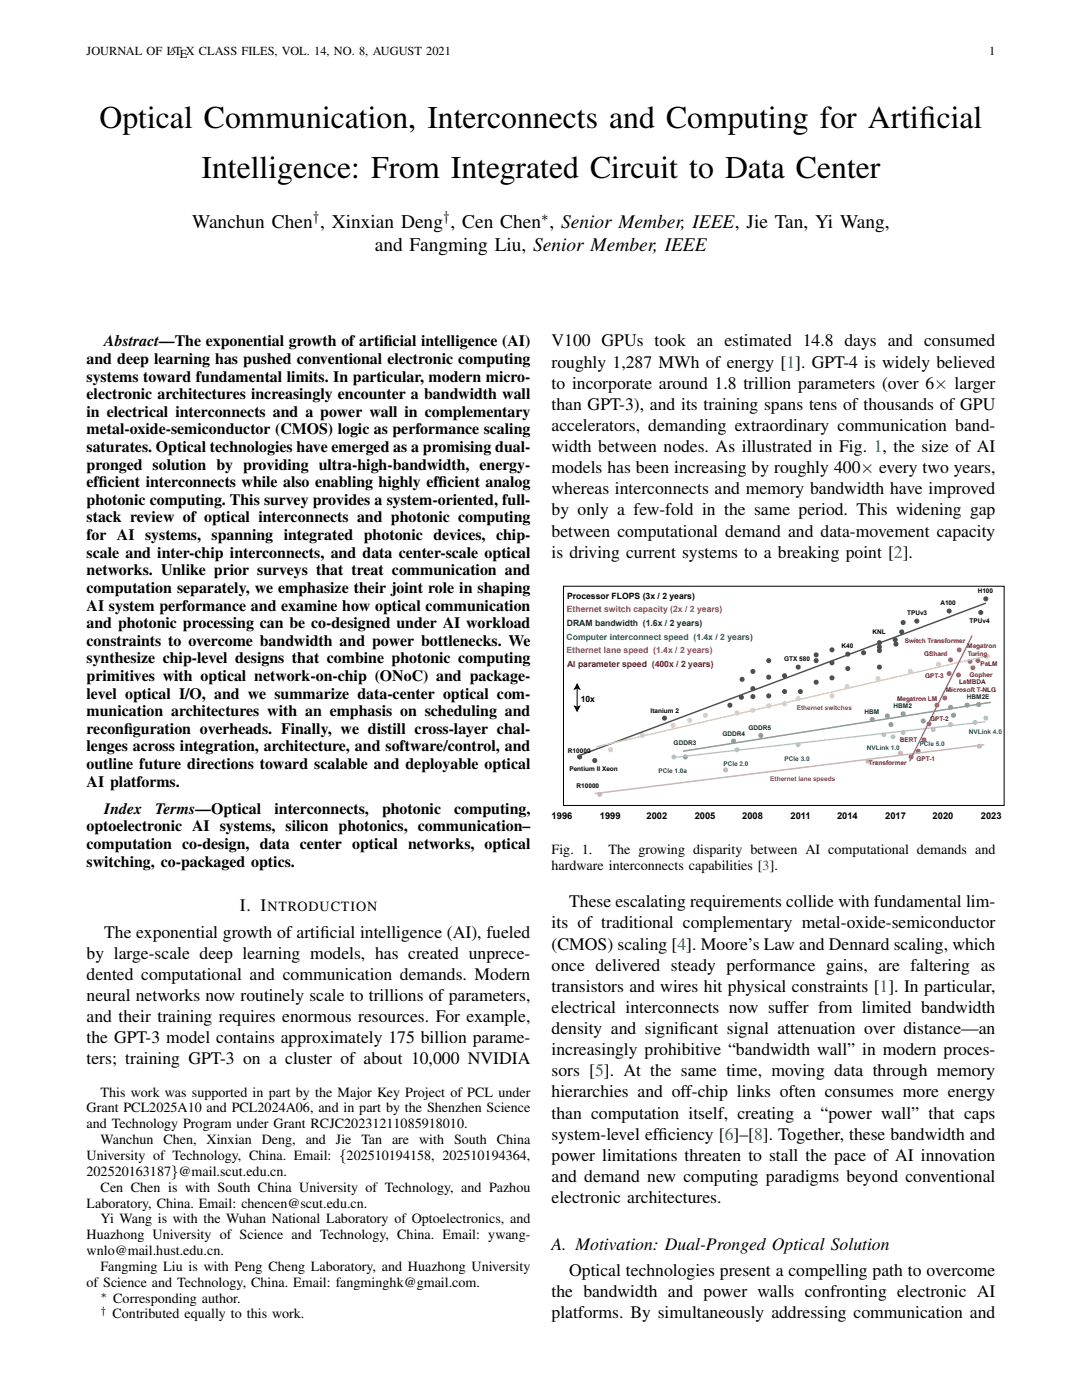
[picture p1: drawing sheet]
<svg xmlns="http://www.w3.org/2000/svg" width="216mm" height="279mm" viewBox="0 0 216 279" stroke-linecap="round" stroke-linejoin="round" font-family="sans-serif">
<defs><g id="words">
<g font-size="6.3">
<text x="19.9" y="25.6">Optical Communication, Interconnects and Computing for Artif</text>
<text x="183.4" y="25.6">icial</text>
<text x="40.2" y="35.5">Intelligence: From Integrated Circuit to Data Center</text>
</g>
<g font-size="3.9">
<text x="38.4" y="45.5">Wanchun Chen , Xinxian Deng , Cen Chen , Senior Member, IEEE, Jie Tan, Yi Wang,</text>
<text x="74.8" y="50.2">and Fangming Liu, Senior Member, IEEE</text>
</g>
<g font-size="3.5">
<text x="110.1" y="69.1">V100 GPUs took an estimated 14.8 days and consumed</text>
<text x="110.1" y="73.3">roughly 1,287 MWh of energy [1]. GPT-4 is widely believed</text>
<text x="110.1" y="77.6">to incorporate around 1.8 trillion parameters (over 6× larger</text>
<text x="110.1" y="81.8">than GPT-3), and its training spans tens of thousands of GPU</text>
<text x="110.1" y="86">accelerators, demanding extraordinary communication band-</text>
<text x="110.1" y="90.2">width between nodes. As illustrated in Fig. 1, the size of AI</text>
<text x="110.1" y="94.4">models has been increasing by roughly 400× every two years,</text>
<text x="110.1" y="98.6">whereas interconnects and memory bandwidth have improved</text>
<text x="110.1" y="102.9">by only a few-fold in the same period. This widening gap</text>
<text x="110.1" y="107.1">between computational demand and data-movement capacity</text>
<text x="110.1" y="111.3">is driving current systems to a breaking point [2].</text>
<text x="47.8" y="181.9">I. I</text>
<text x="110.1" y="185.3">its of traditional complementary metal-oxide-semiconductor</text>
<text x="113.6" y="181.1">These escalating requirements collide with fundamental lim-</text>
<text x="17.3" y="191.3">by large-scale deep learning models, has created unprece-</text>
<text x="20.8" y="187.1">The exponential growth of artif</text>
<text x="63.9" y="187.1">icial intelligence (AI), fueled</text>
<text x="110.1" y="189.5">(CMOS) scaling [4]. Moore’s Law and Dennard scaling, which</text>
<text x="17.3" y="195.5">dented computational and communication demands. Modern</text>
<text x="110.1" y="193.7">once delivered steady performance gains, are faltering as</text>
<text x="110.1" y="197.9">transistors and wires hit physical constraints [1]. In particular,</text>
<text x="17.3" y="199.8">neural networks now routinely scale to trillions of parameters,</text>
<text x="17.3" y="204">and their training requires enormous resources. For example,</text>
<text x="110.1" y="202.1">electrical interconnects now suffer from limited bandwidth</text>
<text x="17.3" y="208.2">the GPT-3 model contains approximately 175 billion parame-</text>
<text x="110.1" y="206.4">density and signif</text>
<text x="135.5" y="206.4">icant signal attenuation over distance—an</text>
<text x="17.3" y="212.4">ters; training GPT-3 on a cluster of about 10,000 NVIDIA</text>
<text x="110.1" y="210.6">increasingly prohibitive “bandwidth wall” in modern proces-</text>
<text x="110.1" y="214.8">sors [5]. At the same time, moving data through memory</text>
<text x="110.1" y="219">hierarchies and off-chip links often consumes more energy</text>
<text x="110.1" y="223.2">than computation itself, creating a “power wall” that caps</text>
<text x="110.1" y="227.5">system-level eff</text>
<text x="131.3" y="227.5">iciency [6]–[8]. Together, these bandwidth and</text>
<text x="110.1" y="231.7">power limitations threaten to stall the pace of AI innovation</text>
<text x="110.1" y="235.9">and demand new computing paradigms beyond conventional</text>
<text x="110.1" y="240.1">electronic architectures.</text>
<text x="110.1" y="249.4">A. Motivation: Dual-Pronged Optical Solution</text>
<text x="113.6" y="254.7">Optical technologies present a compelling path to overcome</text>
<text x="110.1" y="258.9">the bandwidth and power walls confronting electronic AI</text>
<text x="110.1" y="263.1">platforms. By simultaneously addressing communication and</text>
</g>
<g font-size="3.2">
<text x="20.8" y="69.1">Abstract—The exponential growth of artif</text>
<text x="76.6" y="69.1">icial intelligence (AI)</text>
<text x="17.3" y="72.6">and deep learning has pushed conventional electronic computing</text>
<text x="17.3" y="76.2">systems toward fundamental limits. In particular, modern micro-</text>
<text x="17.3" y="79.7">electronic architectures increasingly encounter a bandwidth wall</text>
<text x="17.3" y="83.2">in electrical interconnects and a power wall in complementary</text>
<text x="17.3" y="86.7">metal-oxide-semiconductor (CMOS) logic as performance scaling</text>
<text x="17.3" y="90.2">saturates. Optical technologies have emerged as a promising dual-</text>
<text x="17.3" y="93.7">pronged solution by providing ultra-high-bandwidth, energy-</text>
<text x="17.3" y="97.2">eff</text>
<text x="17.3" y="100.8">photonic computing. This survey provides a system-oriented, full-</text>
<text x="19.7" y="97.2">icient interconnects while also enabling highly eff</text>
<text x="87.5" y="97.2">icient analog</text>
<text x="17.3" y="104.3">stack review of optical interconnects and photonic computing</text>
<text x="17.3" y="107.8">for AI systems, spanning integrated photonic devices, chip-</text>
<text x="17.3" y="111.3">scale and inter-chip interconnects, and data center-scale optical</text>
<text x="17.3" y="114.8">networks. Unlike prior surveys that treat communication and</text>
<text x="17.3" y="118.3">computation separately, we emphasize their joint role in shaping</text>
<text x="17.3" y="121.8">AI system performance and examine how optical communication</text>
<text x="17.3" y="125.4">and photonic processing can be co-designed under AI workload</text>
<text x="17.3" y="128.9">constraints to overcome bandwidth and power bottlenecks. We</text>
<text x="17.3" y="132.4">synthesize chip-level designs that combine photonic computing</text>
<text x="17.3" y="135.9">primitives with optical network-on-chip (ONoC) and package-</text>
<text x="17.3" y="139.4">level optical I/O, and we summarize data-center optical com-</text>
<text x="17.3" y="142.9">munication architectures with an emphasis on scheduling and</text>
<text x="17.3" y="146.4">reconf</text>
<text x="17.3" y="150">lenges across integration, architecture, and software/control, and</text>
<text x="24.8" y="146.4">iguration overheads. Finally, we distill cross-layer chal-</text>
<text x="17.3" y="153.5">outline future directions toward scalable and deployable optical</text>
<text x="17.3" y="157">AI platforms.</text>
<text x="17.3" y="165.9">optoelectronic AI systems, silicon photonics, communication–</text>
<text x="20.8" y="162.4">Index</text>
<text x="31" y="162.4">Terms—Optical</text>
<text x="54.8" y="162.4">interconnects,</text>
<text x="76.2" y="162.4">photonic</text>
<text x="90.6" y="162.4">computing,</text>
<text x="17.3" y="169.4">computation co-design, data center optical networks, optical</text>
<text x="17.3" y="172.9">switching, co-packaged optics.</text>
</g>
<g font-size="2.8">
<text x="62.4" y="44.1">†</text>
<text x="88.4" y="44.1">†</text>
<text x="108" y="44.1">∗</text>
<text x="110.1" y="170.4">Fig. 1.</text>
<text x="110.1" y="173.6">hardware interconnects capabilities [3].</text>
<text x="121.4" y="170.4">The growing disparity between AI computational demands and</text>
<text x="53.3" y="181.9">NTRODUCTION</text>
<text x="20.1" y="218.8">This work was supported in part by the Major Key Project of PCL under</text>
<text x="17.3" y="222">Grant PCL2025A10 and PCL2024A06, and in part by the Shenzhen Science</text>
<text x="17.3" y="225.2">and Technology Program under Grant RCJC20231211085918010.</text>
<text x="17.3" y="231.5">University of Technology, China. Email: {202510194158, 202510194364,</text>
<text x="20.1" y="228.3">Wanchun</text>
<text x="32.6" y="228.3">Chen, Xinxian</text>
<text x="52.2" y="228.3">Deng,</text>
<text x="61" y="228.3">and</text>
<text x="67" y="228.3">Jie Tan</text>
<text x="78.2" y="228.3">are</text>
<text x="83.6" y="228.3">with South</text>
<text x="99.1" y="228.3">China</text>
<text x="17.3" y="234.7">202520163187}@mail.scut.edu.cn.</text>
<text x="20.1" y="237.8">Cen Chen is with South China University of Technology, and Pazhou</text>
<text x="17.3" y="241">Laboratory, China. Email: chencen@scut.edu.cn.</text>
<text x="20.1" y="244.2">Yi Wang is with the Wuhan National Laboratory of Optoelectronics, and</text>
<text x="17.3" y="247.3">Huazhong University of Science and Technology, China. Email: ywang-</text>
<text x="17.3" y="250.5">wnlo@mail.hust.edu.cn.</text>
<text x="17.3" y="256.8">of Science and Technology, China. Email: fangminghk@gmail.com.</text>
<text x="20.1" y="253.6">Fangming Liu is with Peng Cheng Laboratory, and Huazhong University</text>
<text x="22.5" y="263.1">Contributed equally to this work.</text>
<text x="22.6" y="260">Corresponding author.</text>
</g>
<g font-size="2.5">
<text x="17.3" y="11">JOURNAL OF LTEX CLASS FILES, VOL. 14, NO. 8, AUGUST 2021</text>
<text x="197.4" y="11">1</text>
</g>
<g font-size="2.1">
<text x="20.1" y="259">∗</text>
<text x="20.1" y="262.1">†</text>
</g>
<g font-size="1.9">
<text x="110.1" y="163.4">1996</text>
<text x="119.7" y="163.4">1999</text>
<text x="129" y="163.4">2002</text>
<text x="138.6" y="163.4">2005</text>
<text x="148.1" y="163.4">2008</text>
<text x="157.7" y="163.4">2011</text>
<text x="167" y="163.4">2014</text>
<text x="176.6" y="163.4">2017</text>
<text x="186.1" y="163.4">2020</text>
<text x="195.7" y="163.4">2023</text>
</g>
<text font-size="1.8" x="33.9" y="10.5">A</text>
<g font-size="1.7">
<text x="113.1" y="119.5">Processor FLOPS (3x / 2 years)</text>
<text x="115.9" y="140.2">10x</text>
</g>
<text font-size="1.7" fill="#c60" x="113.1" y="122.2">Ethernet switch capacity (2x / 2 years)</text>
<text font-size="1.7" fill="#060" x="113.1" y="125">DRAM bandwidth (1.6x / 2 years)</text>
<text font-size="1.7" fill="#909" x="113.1" y="130.4">Ethernet lane speed (1.4x / 2 years)</text>
<text font-size="1.7" fill="#004c99" x="113.1" y="127.7">Computer interconnect speed (1.4x / 2 years)</text>
<text font-size="1.7" fill="#900" x="113.1" y="133.1">AI parameter speed (400x / 2 years)</text>
<g font-size="1.3">
<text x="195.1" y="118.4">H100</text>
<text x="181" y="122.7">TPUv3</text>
<text x="187.6" y="120.8">A100</text>
<text x="193.5" y="124.2">TPUv4</text>
<text x="156.5" y="132">GTX 580</text>
<text x="167.9" y="129.4">K40</text>
<text x="174.1" y="126.5">KNL</text>
<text x="129.8" y="142.3">Itanium 2</text>
<text x="113.3" y="150.2">R10000</text>
<text x="113.6" y="153.8">Pentium II Xeon</text>
<text x="115.1" y="157.2">R10000</text>
</g>
<g font-size="1.3" fill="#900">
<text x="180.6" y="128.4">Switch Transformer</text>
<text x="184.4" y="131">GShard</text>
<text x="193" y="129.3">Megatron</text>
<text x="193.1" y="131">Turing</text>
<text x="184.6" y="135.3">GPT-3</text>
<text x="191.4" y="136.6">LaMBDA</text>
<text x="193.5" y="135.1">Gopher</text>
<text x="195.6" y="133">PaLM</text>
<text x="179" y="139.9">Megatron LM</text>
<text x="185.6" y="143.9">GPT-2</text>
<text x="188.7" y="138">Microsoft T-NLG</text>
<text x="179.5" y="148.1">BERT</text>
<text x="173.4" y="152.6">Transformer</text>
<text x="182.9" y="151.8">GPT-1</text>
</g>
<text font-size="1.3" fill="#c60" x="159" y="141.6">Ethernet switches</text>
<g font-size="1.3" fill="#060">
<text x="172.5" y="142.5">HBM</text>
<text x="178.3" y="141.3">HBM2</text>
<text x="192.9" y="139.6">HBM2E</text>
<text x="134.4" y="148.8">GDDR3</text>
<text x="144.2" y="146.9">GDDR4</text>
<text x="149.3" y="145.6">GDDR5</text>
</g>
<g font-size="1.3" fill="#004c99">
<text x="173" y="149.8">NVLink 1.0</text>
<text x="183.5" y="148.9">PCle 5.0</text>
<text x="193.3" y="146.5">NVLink 4.0</text>
<text x="131.4" y="154.2">PCle 1.0a</text>
<text x="144.3" y="152.8">PCle 2.0</text>
<text x="156.5" y="151.8">PCle 3.0</text>
</g>
<text font-size="1.3" fill="#909" x="153.7" y="155.8">Ethernet lane speeds</text>
</g></defs>
<path d="M112.4 117h88v43.7h-88z" fill="none" stroke="#000" stroke-width=".2"/>
<g fill="#4d4d4d">
<circle cx="132.6" cy="143.3" r=".5"/>
<circle cx="115.7" cy="151.1" r=".5"/>
<circle cx="118.7" cy="151.8" r=".5"/>
<circle cx="145.6" cy="140.7" r=".5"/>
<circle cx="147.9" cy="139.2" r=".5"/>
<circle cx="150.2" cy="139" r=".5"/>
<circle cx="150.2" cy="137.4" r=".5"/>
<circle cx="148.1" cy="135.6" r=".5"/>
<circle cx="150.2" cy="134" r=".5"/>
<circle cx="153.4" cy="135.1" r=".5"/>
<circle cx="156.5" cy="134.9" r=".5"/>
<circle cx="159.3" cy="133.1" r=".5"/>
<circle cx="159.7" cy="138" r=".5"/>
<circle cx="156.5" cy="138" r=".5"/>
<circle cx="153.4" cy="138.9" r=".5"/>
<circle cx="153.4" cy="131.8" r=".5"/>
<circle cx="162.9" cy="130.7" r=".5"/>
<circle cx="162.9" cy="136.1" r=".5"/>
<circle cx="162.9" cy="131.8" r=".5"/>
<circle cx="166" cy="135.3" r=".5"/>
<circle cx="166" cy="132.3" r=".5"/>
<circle cx="166" cy="129.7" r=".5"/>
<circle cx="169.2" cy="130.6" r=".5"/>
<circle cx="175.5" cy="128.3" r=".5"/>
<circle cx="172.3" cy="130.3" r=".5"/>
<circle cx="169.2" cy="133.4" r=".5"/>
<circle cx="175.5" cy="129.1" r=".5"/>
<circle cx="175.5" cy="129.8" r=".5"/>
<circle cx="178.8" cy="128.5" r=".5"/>
<circle cx="178.6" cy="127.7" r=".5"/>
<circle cx="179.9" cy="126.1" r=".5"/>
<circle cx="182.9" cy="124" r=".5"/>
<circle cx="180.2" cy="124.2" r=".5"/>
<circle cx="189.4" cy="121.9" r=".5"/>
<circle cx="195.7" cy="122.2" r=".5"/>
<circle cx="196.7" cy="119.5" r=".5"/>
<circle cx="175.5" cy="133.1" r=".5"/>
</g>
<g fill="#ffce9f">
<circle cx="134.3" cy="144.8" r=".5"/>
<circle cx="137.6" cy="143.8" r=".5"/>
<circle cx="140.8" cy="142.7" r=".5"/>
<circle cx="128.1" cy="146.8" r=".5"/>
<circle cx="121.8" cy="149.6" r=".5"/>
<circle cx="147.1" cy="142.3" r=".5"/>
<circle cx="150.2" cy="141.7" r=".5"/>
<circle cx="153.4" cy="140.9" r=".5"/>
<circle cx="156.5" cy="140.5" r=".5"/>
<circle cx="159.3" cy="139.4" r=".5"/>
<circle cx="166" cy="138.9" r=".5"/>
<circle cx="169" cy="137" r=".5"/>
<circle cx="175.2" cy="135.4" r=".5"/>
<circle cx="181.6" cy="134" r=".5"/>
<circle cx="187.2" cy="132.6" r=".5"/>
<circle cx="197" cy="131" r=".5"/>
</g>
<g fill="#67ab9f">
<circle cx="136.7" cy="151.1" r=".5"/>
<circle cx="146.4" cy="147.9" r=".5"/>
<circle cx="151.8" cy="146.8" r=".5"/>
<circle cx="174" cy="143.6" r=".5"/>
<circle cx="177.1" cy="142.9" r=".5"/>
<circle cx="177.8" cy="144.6" r=".5"/>
<circle cx="180.2" cy="142.5" r=".5"/>
<circle cx="184.2" cy="143.9" r=".5"/>
<circle cx="189.7" cy="141.2" r=".5"/>
<circle cx="190.3" cy="142.7" r=".5"/>
<circle cx="193" cy="140.7" r=".5"/>
<circle cx="195.3" cy="140.6" r=".5"/>
</g>
<g fill="#a9c4eb">
<circle cx="134.5" cy="151.1" r=".5"/>
<circle cx="147.1" cy="149.6" r=".5"/>
<circle cx="159.3" cy="148.6" r=".5"/>
<circle cx="176.3" cy="146.6" r=".5"/>
<circle cx="178.2" cy="147" r=".5"/>
<circle cx="180.2" cy="146.2" r=".5"/>
<circle cx="186.2" cy="145.6" r=".5"/>
<circle cx="189.7" cy="144.6" r=".5"/>
<circle cx="194.6" cy="144.2" r=".5"/>
<circle cx="196.7" cy="143.3" r=".5"/>
</g>
<g fill="#cda2be">
<circle cx="119.7" cy="158.5" r=".5"/>
<circle cx="144.8" cy="153.6" r=".5"/>
<circle cx="173.2" cy="151.9" r=".5"/>
<circle cx="179.6" cy="150.3" r=".5"/>
<circle cx="195.4" cy="148.9" r=".5"/>
</g>
<g fill="#ea6b66">
<circle cx="181.8" cy="151.1" r=".5"/>
<circle cx="183.2" cy="149.9" r=".5"/>
<circle cx="184.4" cy="147.6" r=".5"/>
<circle cx="185.4" cy="144.5" r=".5"/>
<circle cx="187" cy="140.7" r=".5"/>
<circle cx="188.5" cy="139.3" r=".5"/>
<circle cx="189.4" cy="134.4" r=".5"/>
<circle cx="191.3" cy="134.7" r=".5"/>
<circle cx="194.1" cy="133.3" r=".5"/>
<circle cx="195.1" cy="131.8" r=".5"/>
<circle cx="193.6" cy="132" r=".5"/>
<circle cx="189.7" cy="131.7" r=".5"/>
<circle cx="191.4" cy="129.7" r=".5"/>
</g>
<path d="M196.7 120.4l-81.5 30.5" fill="none" stroke="#4d4d4d" stroke-width=".29"/>
<path d="M197.1 130.8l-78.1 18.3" fill="none" stroke="#ffce9f" stroke-width=".29"/>
<path d="M197.7 140.2l-61.4 9.7" fill="none" stroke="#67ab9f" stroke-width=".29"/>
<path d="M196.6 144l-62.4 7.2" fill="none" stroke="#a9c4eb" stroke-width=".29"/>
<path d="M196.4 148.6l-77.7 9.8" fill="none" stroke="#cda2be" stroke-width=".29"/>
<path d="M194 126.8l-12.5 25.1" fill="none" stroke="#ea6b66" stroke-width=".29"/>
<path d="M115.2 136.5l.5 1-.5-.2-.5 .2zM115.2 137.3v3.9M114.7 140.9l.5 .3 .5-.3-.5 1z" fill="none" stroke="#000" stroke-width=".2"/>
<path d="M115.2 136.5l.5 1-.5-.2-.5 .2zM114.7 140.9l.5 .3 .5-.3-.5 1z" fill="#000"/>
<use href="#words"/>
</svg>
